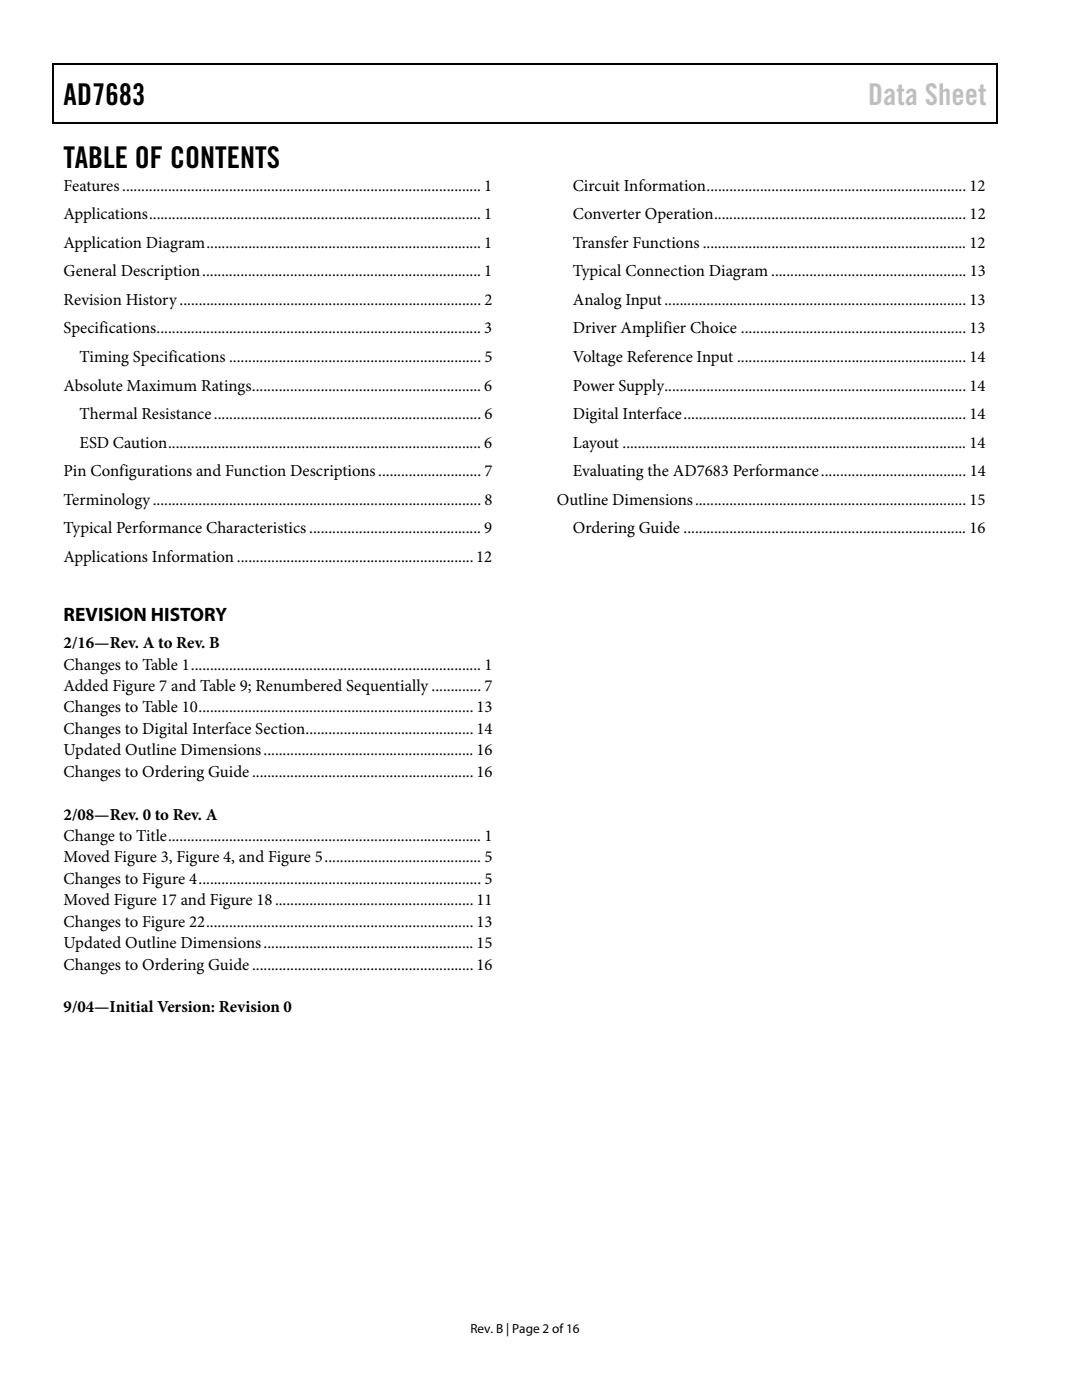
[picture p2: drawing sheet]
<svg xmlns="http://www.w3.org/2000/svg" width="216mm" height="279mm" viewBox="0 0 216 279" stroke-linecap="round" stroke-linejoin="round" font-family="sans-serif">
<defs><g id="words">
<g font-size="6">
<text x="12.7" y="21">AD7683</text>
<text x="12.7" y="33.6">TABLE OF CONTENTS</text>
</g>
<text font-size="6" fill="#c0c0c0" x="173.2" y="21">Data Sheet</text>
<text font-size="3.9" x="12.7" y="123.9">REVISION HISTORY</text>
<g font-size="3.3">
<text x="12.7" y="38.1">Features .............................................................................................. 1</text>
<text x="114.3" y="38.1">Circuit Information .................................................................... 12</text>
<text x="12.7" y="43.8">Applications ....................................................................................... 1</text>
<text x="114.3" y="43.8">Converter Operation .................................................................. 12</text>
<text x="12.7" y="49.5">Application Diagram ........................................................................ 1</text>
<text x="114.3" y="49.5">Transfer Functions ..................................................................... 12</text>
<text x="12.7" y="55.2">General Description ......................................................................... 1</text>
<text x="114.3" y="55.2">Typical Connection Diagram ................................................... 13</text>
<text x="12.7" y="60.9">Revision History ............................................................................... 2</text>
<text x="114.3" y="60.9">Analog Input ............................................................................... 13</text>
<text x="12.7" y="66.5">Specifications ..................................................................................... 3</text>
<text x="114.3" y="66.5">Driver Amplifier Choice ........................................................... 13</text>
<text x="12.7" y="77.9">Absolute Maximum Ratings ............................................................ 6</text>
<text x="15.9" y="72.2">Timing Specifications .................................................................. 5</text>
<text x="114.3" y="72.2">Voltage Reference Input ............................................................ 14</text>
<text x="114.3" y="77.9">Power Supply ............................................................................... 14</text>
<text x="15.9" y="83.6">Thermal Resistance ...................................................................... 6</text>
<text x="114.3" y="83.6">Digital Interface .......................................................................... 14</text>
<text x="15.9" y="89.3">ESD Caution .................................................................................. 6</text>
<text x="114.3" y="89.3">Layout .......................................................................................... 14</text>
<text x="12.7" y="95">Pin Configurations and Function Descriptions ........................... 7</text>
<text x="114.3" y="95">Evaluating the AD7683 Performance ...................................... 14</text>
<text x="12.7" y="100.7">Terminology ...................................................................................... 8</text>
<text x="111.1" y="100.7">Outline Dimensions ....................................................................... 15</text>
<text x="12.7" y="106.4">Typical Performance Characteristics ............................................. 9</text>
<text x="114.3" y="106.4">Ordering Guide .......................................................................... 16</text>
<text x="12.7" y="112.1">Applications Information .............................................................. 12</text>
<text x="12.7" y="129.3">2/16—Rev. A to Rev. B</text>
<text x="12.7" y="133.6">Changes to Table 1 ............................................................................ 1</text>
<text x="12.7" y="137.9">Added Figure 7 and Table 9; Renumbered Sequentially ............. 7</text>
<text x="12.7" y="142.2">Changes to Table 10 ........................................................................ 13</text>
<text x="12.7" y="146.4">Changes to Digital Interface Section ............................................ 14</text>
<text x="12.7" y="150.7">Updated Outline Dimensions ....................................................... 16</text>
<text x="12.7" y="155">Changes to Ordering Guide .......................................................... 16</text>
<text x="12.7" y="163.6">2/08—Rev. 0 to Rev. A</text>
<text x="12.7" y="167.8">Change to Title .................................................................................. 1</text>
<text x="12.7" y="172.1">Moved Figure 3, Figure 4, and Figure 5 ......................................... 5</text>
<text x="12.7" y="176.4">Changes to Figure 4 .......................................................................... 5</text>
<text x="12.7" y="180.7">Moved Figure 17 and Figure 18 .................................................... 11</text>
<text x="12.7" y="185">Changes to Figure 22 ...................................................................... 13</text>
<text x="12.7" y="189.2">Updated Outline Dimensions ....................................................... 15</text>
<text x="12.7" y="193.5">Changes to Ordering Guide .......................................................... 16</text>
<text x="12.7" y="202.1">9/04—Initial Version: Revision 0</text>
</g>
<text font-size="2.6" x="93.9" y="266">Rev. B | Page 2 of 16</text>
</g></defs>
<path d="M10.5 12.7h.3v1h-.3zM198.8 12.7h.2v1h-.2zM198.8 12.7h.2v.3h-.2zM198.8 24.4h.2v.3h-.2z" fill="#000"/>
<path d="M10.5 12.8h188.3M10.7 13.7v11M198.9 13.7v11M10.5 24.5h188.3" fill="none" stroke="#000" stroke-width=".25"/>
<use href="#words"/>
</svg>
